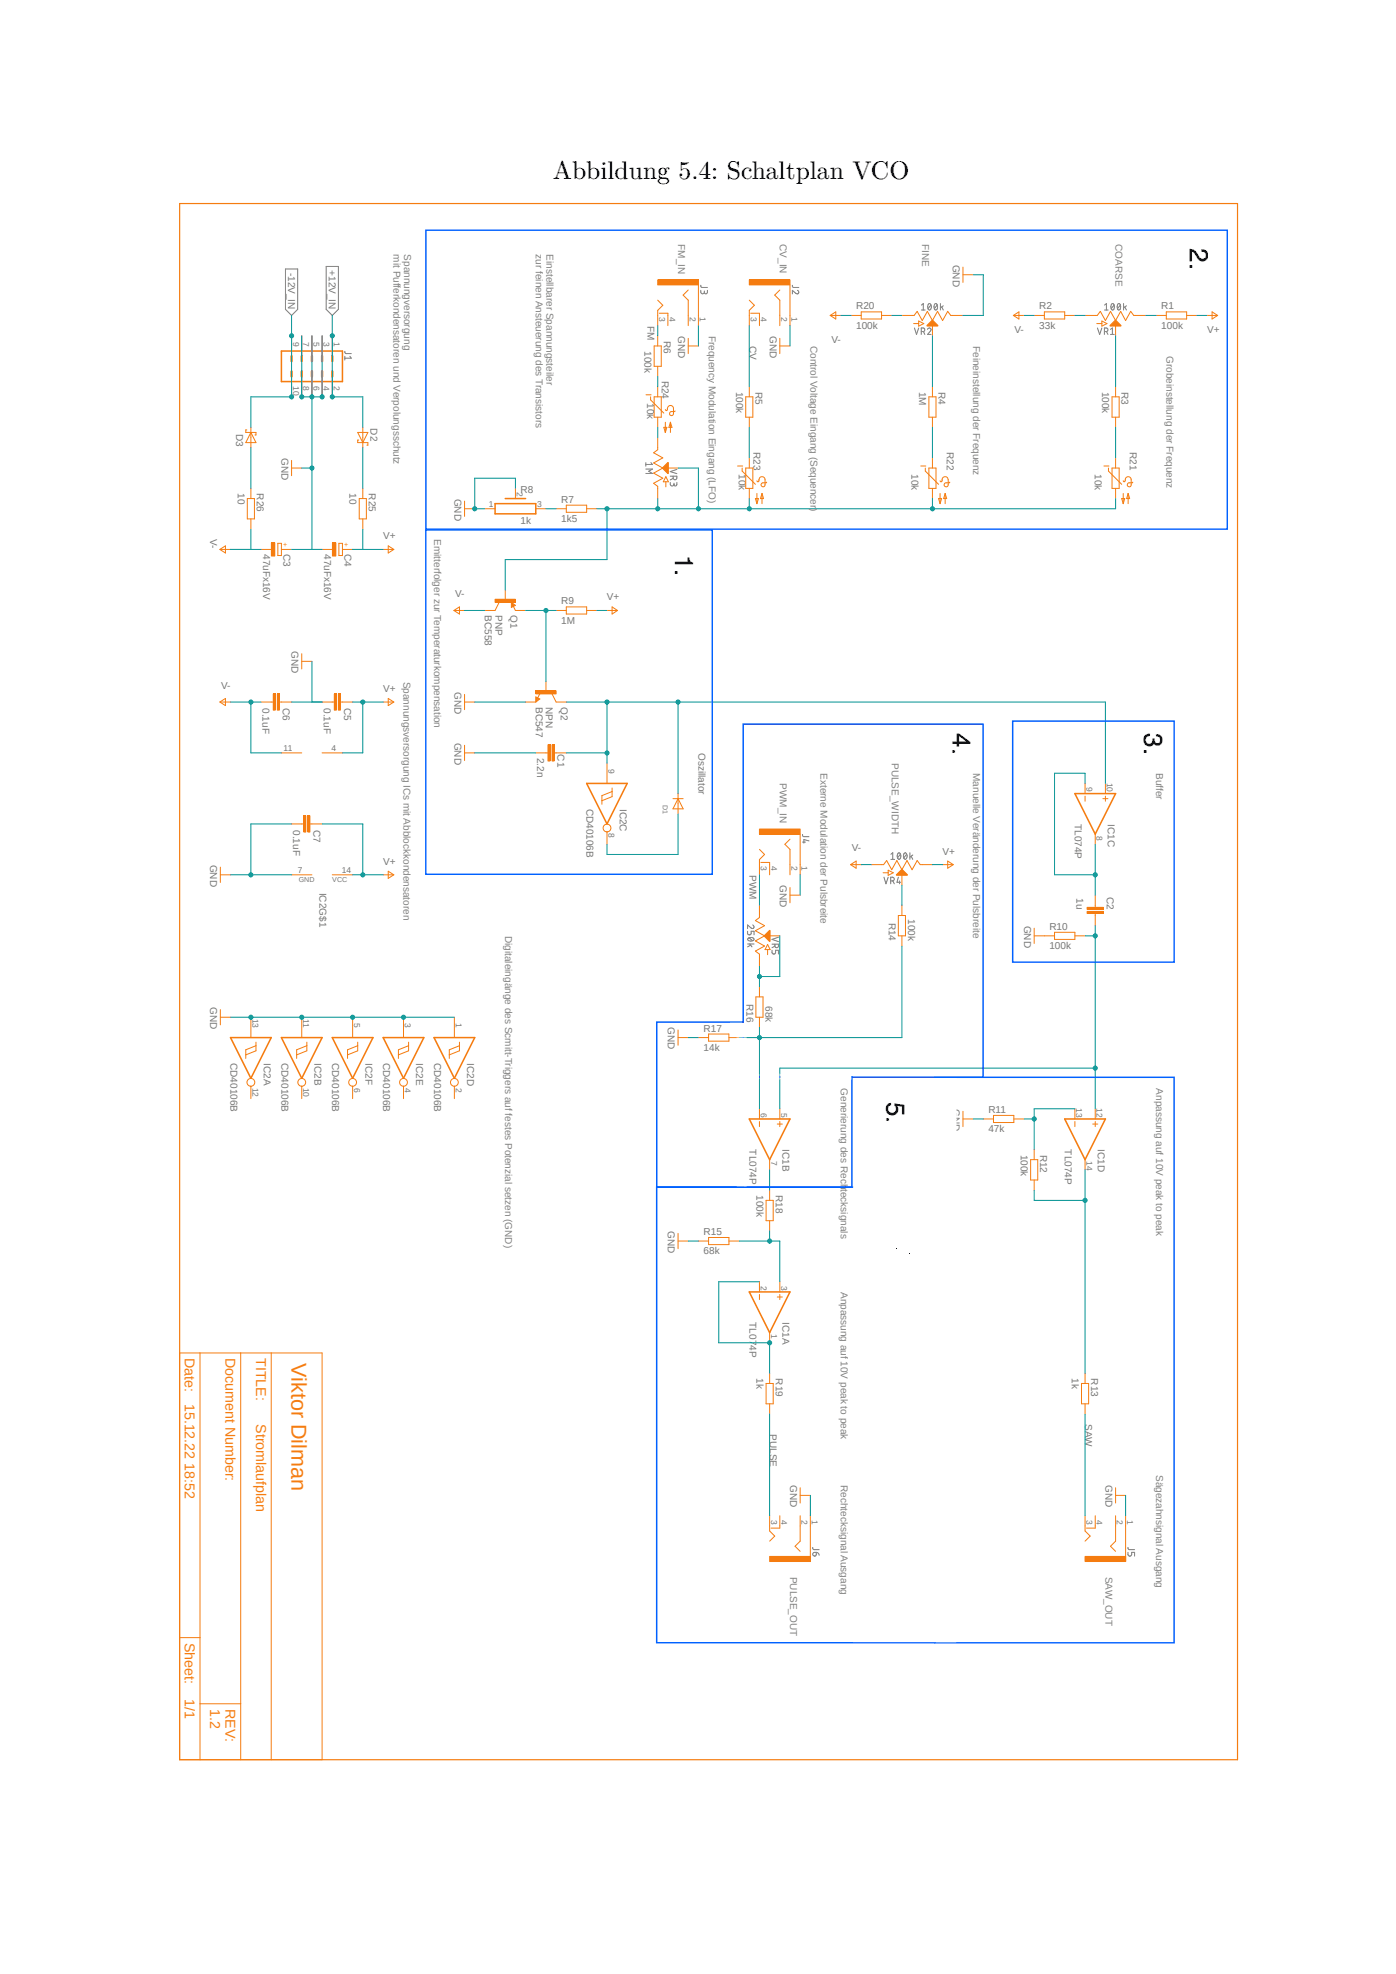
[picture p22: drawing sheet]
<svg xmlns="http://www.w3.org/2000/svg" width="210mm" height="297mm" viewBox="0 0 210 297" stroke-linecap="round" stroke-linejoin="round" font-family="sans-serif">
<defs><g id="words">
<g font-size="3.9">
<text x="179" y="37.4" transform="rotate(90 179 37.4)">2.</text>
<text x="101.6" y="83.5" transform="rotate(90 101.6 83.5)">1.</text>
<text x="143.3" y="110.3" transform="rotate(90 143.3 110.3)">4.</text>
<text x="172.1" y="110.3" transform="rotate(90 172.1 110.3)">3.</text>
<text x="133.4" y="165.8" transform="rotate(90 133.4 165.8)">5.</text>
</g>
<text font-size="3.8" x="83.2" y="26.9">Abbildung 5.4: Schaltplan VCO</text>
<text font-size="3.2" fill="#f57c10" x="43.9" y="205.1" transform="rotate(90 43.9 205.1)">Viktor Dilman</text>
<g font-size="2.1" fill="#f57c10">
<text x="27.8" y="204.3" transform="rotate(90 27.8 204.3)">Date:</text>
<text x="33.9" y="204.3" transform="rotate(90 33.9 204.3)">Document Number:</text>
<text x="38.5" y="204.3" transform="rotate(90 38.5 204.3)">TITLE:</text>
<text x="27.8" y="211.2" transform="rotate(90 27.8 211.2)">15.12.22 18:52</text>
<text x="38.5" y="214.3" transform="rotate(90 38.5 214.3)">Stromlaufplan</text>
<text x="27.8" y="247.2" transform="rotate(90 27.8 247.2)">Sheet:</text>
<text x="27.8" y="255.6" transform="rotate(90 27.8 255.6)">1/1</text>
<text x="31.6" y="257.1" transform="rotate(90 31.6 257.1)">1.2</text>
<text x="33.9" y="257.1" transform="rotate(90 33.9 257.1)">REV:</text>
</g>
<g font-size="1.5" fill="#757575">
<text x="43.3" y="41" transform="rotate(90 43.3 41)">-12V_IN</text>
<text x="49.5" y="40.6" transform="rotate(90 49.5 40.6)">+12V_IN</text>
<text x="143.3" y="39.8" transform="rotate(90 143.3 39.8)">GND</text>
<text x="128.8" y="46.6">R20</text>
<text x="156.3" y="46.6">R2</text>
<text x="174.7" y="46.6">R1</text>
<text x="97" y="52.8" transform="rotate(90 97 52.8)">100k</text>
<text x="97.4" y="49" transform="rotate(90 97.4 49)">FM</text>
<text x="99.9" y="51.3" transform="rotate(90 99.9 51.3)">R6</text>
<text x="102" y="50.5" transform="rotate(90 102 50.5)">GND</text>
<text x="112.7" y="52" transform="rotate(90 112.7 52)">CV</text>
<text x="115.8" y="50.5" transform="rotate(90 115.8 50.5)">GND</text>
<text x="125.1" y="51.6">V-</text>
<text x="128.8" y="49.4">100k</text>
<text x="152.6" y="50.1">V-</text>
<text x="156.3" y="49.4">33k</text>
<text x="174.7" y="49.4">100k</text>
<text x="181.6" y="50.1">V+</text>
<text x="99.6" y="57.3" transform="rotate(90 99.6 57.3)">R24</text>
<text x="110.7" y="58.9" transform="rotate(90 110.7 58.9)">100k</text>
<text x="113.6" y="58.9" transform="rotate(90 113.6 58.9)">R5</text>
<text x="138.3" y="58.9" transform="rotate(90 138.3 58.9)">1M</text>
<text x="141.2" y="58.9" transform="rotate(90 141.2 58.9)">R4</text>
<text x="165.8" y="58.9" transform="rotate(90 165.8 58.9)">100k</text>
<text x="168.7" y="58.9" transform="rotate(90 168.7 58.9)">R3</text>
<text x="35.5" y="65.3" transform="rotate(90 35.5 65.3)">D3</text>
<text x="55.7" y="64.4" transform="rotate(90 55.7 64.4)">D2</text>
<text x="97.3" y="60.6" transform="rotate(90 97.3 60.6)">10k</text>
<text x="42.3" y="68.9" transform="rotate(90 42.3 68.9)">GND</text>
<text x="111.1" y="71.4" transform="rotate(90 111.1 71.4)">10k</text>
<text x="113.4" y="68" transform="rotate(90 113.4 68)">R23</text>
<text x="137.1" y="71.4" transform="rotate(90 137.1 71.4)">10k</text>
<text x="142.4" y="68" transform="rotate(90 142.4 68)">R22</text>
<text x="164.7" y="71.4" transform="rotate(90 164.7 71.4)">10k</text>
<text x="170" y="68" transform="rotate(90 170 68)">R21</text>
<text x="35.8" y="74.2" transform="rotate(90 35.8 74.2)">10</text>
<text x="38.7" y="74.2" transform="rotate(90 38.7 74.2)">R26</text>
<text x="52.6" y="74.2" transform="rotate(90 52.6 74.2)">10</text>
<text x="55.5" y="74.2" transform="rotate(90 55.5 74.2)">R25</text>
<text x="68.4" y="75" transform="rotate(90 68.4 75)">GND</text>
<text x="78.3" y="74.2">R8</text>
<text x="84.4" y="75.6">R7</text>
<text x="31.6" y="81.1" transform="rotate(90 31.6 81.1)">V-</text>
<text x="39.6" y="83.3" transform="rotate(90 39.6 83.3)">47uFx16V</text>
<text x="42.6" y="83.3" transform="rotate(90 42.6 83.3)">C3</text>
<text x="48.8" y="83.3" transform="rotate(90 48.8 83.3)">47uFx16V</text>
<text x="51.8" y="83.3" transform="rotate(90 51.8 83.3)">C4</text>
<text x="57.6" y="81.1">V+</text>
<text x="78.3" y="78.8">1k</text>
<text x="84.4" y="78.5">1k5</text>
<text x="68.5" y="89.8">V-</text>
<text x="72.9" y="92.6" transform="rotate(90 72.9 92.6)">BC558</text>
<text x="74.6" y="92.6" transform="rotate(90 74.6 92.6)">PNP</text>
<text x="76.8" y="92.6" transform="rotate(90 76.8 92.6)">Q1</text>
<text x="84.4" y="93.8">1M</text>
<text x="84.4" y="90.9">R9</text>
<text x="91.3" y="90.3">V+</text>
<text x="43.9" y="98" transform="rotate(90 43.9 98)">GND</text>
<text x="33.3" y="103.6">V-</text>
<text x="39.5" y="106.5" transform="rotate(90 39.5 106.5)">0.1uF</text>
<text x="42.6" y="106.5" transform="rotate(90 42.6 106.5)">C6</text>
<text x="48.7" y="106.5" transform="rotate(90 48.7 106.5)">0.1uF</text>
<text x="51.8" y="106.5" transform="rotate(90 51.8 106.5)">C5</text>
<text x="57.6" y="104.1">V+</text>
<text x="68.4" y="104.1" transform="rotate(90 68.4 104.1)">GND</text>
<text x="80.6" y="106.4" transform="rotate(90 80.6 106.4)">BC547</text>
<text x="82.1" y="106.4" transform="rotate(90 82.1 106.4)">NPN</text>
<text x="84.4" y="106.4" transform="rotate(90 84.4 106.4)">Q2</text>
<text x="68.4" y="111.7" transform="rotate(90 68.4 111.7)">GND</text>
<text x="83.9" y="113.5" transform="rotate(90 83.9 113.5)">C1</text>
<text x="105.1" y="113.3" transform="rotate(90 105.1 113.3)">Oszillator</text>
<text x="80.8" y="114" transform="rotate(90 80.8 114)">2.2n</text>
<text x="44.1" y="124.9" transform="rotate(90 44.1 124.9)">0.1uF</text>
<text x="47.2" y="124.9" transform="rotate(90 47.2 124.9)">C7</text>
<text x="88.2" y="121.7" transform="rotate(90 88.2 121.7)">CD40106B</text>
<text x="93.2" y="121.7" transform="rotate(90 93.2 121.7)">IC2C</text>
<text x="161.7" y="124" transform="rotate(90 161.7 124)">TL074P</text>
<text x="166.7" y="124" transform="rotate(90 166.7 124)">IC1C</text>
<text x="31.6" y="130.1" transform="rotate(90 31.6 130.1)">GND</text>
<text x="57.6" y="130.1">V+</text>
<text x="112.7" y="131.6" transform="rotate(90 112.7 131.6)">PWM</text>
<text x="128.1" y="128.1">V-</text>
<text x="141.8" y="128.6">V+</text>
<text x="48.1" y="134.3" transform="rotate(90 48.1 134.3)">IC2G$1</text>
<text x="117.3" y="133.2" transform="rotate(90 117.3 133.2)">GND</text>
<text x="161.9" y="135.1" transform="rotate(90 161.9 135.1)">1u</text>
<text x="166.5" y="134.9" transform="rotate(90 166.5 134.9)">C2</text>
<text x="133.7" y="138.8" transform="rotate(90 133.7 138.8)">R14</text>
<text x="136.6" y="138.3" transform="rotate(90 136.6 138.3)">100k</text>
<text x="154" y="139.3" transform="rotate(90 154 139.3)">GND</text>
<text x="157.9" y="142.8">100k</text>
<text x="157.9" y="139.9">R10</text>
<text x="31.6" y="151.5" transform="rotate(90 31.6 151.5)">GND</text>
<text x="100.5" y="154.6" transform="rotate(90 100.5 154.6)">GND</text>
<text x="105.8" y="155.2">R17</text>
<text x="112.3" y="151.1" transform="rotate(90 112.3 151.1)">R16</text>
<text x="115.2" y="151.4" transform="rotate(90 115.2 151.4)">68k</text>
<text x="34.7" y="159.9" transform="rotate(90 34.7 159.9)">CD40106B</text>
<text x="39.7" y="159.9" transform="rotate(90 39.7 159.9)">IC2A</text>
<text x="42.3" y="159.9" transform="rotate(90 42.3 159.9)">CD40106B</text>
<text x="47.3" y="159.9" transform="rotate(90 47.3 159.9)">IC2B</text>
<text x="50" y="159.9" transform="rotate(90 50 159.9)">CD40106B</text>
<text x="55" y="159.9" transform="rotate(90 55 159.9)">IC2F</text>
<text x="57.6" y="159.9" transform="rotate(90 57.6 159.9)">CD40106B</text>
<text x="62.6" y="159.9" transform="rotate(90 62.6 159.9)">IC2E</text>
<text x="65.3" y="159.9" transform="rotate(90 65.3 159.9)">CD40106B</text>
<text x="70.3" y="159.9" transform="rotate(90 70.3 159.9)">IC2D</text>
<text x="105.8" y="158.1">14k</text>
<text x="143.3" y="166.8" transform="rotate(90 143.3 166.8)">GND</text>
<text x="148.7" y="167.4">R11</text>
<text x="112.7" y="172.9" transform="rotate(90 112.7 172.9)">TL074P</text>
<text x="117.7" y="172.9" transform="rotate(90 117.7 172.9)">IC1B</text>
<text x="148.7" y="170.3">47k</text>
<text x="153.6" y="173.7" transform="rotate(90 153.6 173.7)">100k</text>
<text x="156.5" y="173.7" transform="rotate(90 156.5 173.7)">R12</text>
<text x="160.2" y="172.9" transform="rotate(90 160.2 172.9)">TL074P</text>
<text x="165.1" y="172.9" transform="rotate(90 165.1 172.9)">IC1D</text>
<text x="113.8" y="179.8" transform="rotate(90 113.8 179.8)">100k</text>
<text x="116.7" y="179.8" transform="rotate(90 116.7 179.8)">R18</text>
<text x="100.5" y="185.2" transform="rotate(90 100.5 185.2)">GND</text>
<text x="105.8" y="185.8">R15</text>
<text x="105.8" y="188.7">68k</text>
<text x="112.7" y="199" transform="rotate(90 112.7 199)">TL074P</text>
<text x="117.7" y="199" transform="rotate(90 117.7 199)">IC1A</text>
<text x="113.8" y="207.4" transform="rotate(90 113.8 207.4)">1k</text>
<text x="116.7" y="207.4" transform="rotate(90 116.7 207.4)">R19</text>
<text x="161.2" y="207.4" transform="rotate(90 161.2 207.4)">1k</text>
<text x="164.1" y="207.4" transform="rotate(90 164.1 207.4)">R13</text>
<text x="115.8" y="215.8" transform="rotate(90 115.8 215.8)">PULSE</text>
<text x="163.2" y="214.3" transform="rotate(90 163.2 214.3)">SAW</text>
<text x="118.8" y="223.4" transform="rotate(90 118.8 223.4)">GND</text>
<text x="166.3" y="223.4" transform="rotate(90 166.3 223.4)">GND</text>
</g>
<g font-size="1.5" fill="#808080">
<text x="59.2" y="38.3" transform="rotate(90 59.2 38.3)">mit Pufferkondensatoren und Verpolungsschutz</text>
<text x="60.8" y="38.3" transform="rotate(90 60.8 38.3)">Spannungversorgung</text>
<text x="80.6" y="38.3" transform="rotate(90 80.6 38.3)">zur feinen Ansteuerung des Transistors</text>
<text x="82.2" y="38.3" transform="rotate(90 82.2 38.3)">Einstellbarer Spannungsteiler</text>
<text x="102" y="36.7" transform="rotate(90 102 36.7)">FM_IN</text>
<text x="117.3" y="36.7" transform="rotate(90 117.3 36.7)">CV_IN</text>
<text x="138.7" y="36.7" transform="rotate(90 138.7 36.7)">FINE</text>
<text x="167.8" y="36.7" transform="rotate(90 167.8 36.7)">COARSE</text>
<text x="106.6" y="50.5" transform="rotate(90 106.6 50.5)">Frequency Modulation Eingang (LFO)</text>
<text x="121.9" y="52" transform="rotate(90 121.9 52)">Control Voltage Eingang (Sequencer)</text>
<text x="146.4" y="52" transform="rotate(90 146.4 52)">Feineinstellung der Frequenz</text>
<text x="175.5" y="53.6" transform="rotate(90 175.5 53.6)">Grobeinstellung der Frequenz</text>
<text x="65.3" y="81.1" transform="rotate(90 65.3 81.1)">Emitterfolger zur Temperaturkompensation</text>
<text x="60.7" y="102.5" transform="rotate(90 60.7 102.5)">Spannungsversorgung ICs mit Abblockkondensatoren</text>
<text x="117.3" y="117.9" transform="rotate(90 117.3 117.9)">PWM_IN</text>
<text x="123.4" y="116.3" transform="rotate(90 123.4 116.3)">Externe Modulation der Pulsbreite</text>
<text x="134.1" y="114.8" transform="rotate(90 134.1 114.8)">PULSE_WIDTH</text>
<text x="146.4" y="116.3" transform="rotate(90 146.4 116.3)">Manuelle Veränderung der Pulsbreite</text>
<text x="173.9" y="116.3" transform="rotate(90 173.9 116.3)">Buffer</text>
<text x="76" y="140.8" transform="rotate(90 76 140.8)">Digitaleingänge des Scmitt-Triggers auf festes Potenzial setzen (GND)</text>
<text x="126.5" y="163.8" transform="rotate(90 126.5 163.8)">Generierung des Rechtecksignals</text>
<text x="173.9" y="163.8" transform="rotate(90 173.9 163.8)">Anpassung auf 10V peak to peak</text>
<text x="126.5" y="194.4" transform="rotate(90 126.5 194.4)">Anpassung auf 10V peak to peak</text>
<text x="173.9" y="221.9" transform="rotate(90 173.9 221.9)">Sägezahnsignal Ausgang</text>
<text x="126.5" y="223.4" transform="rotate(90 126.5 223.4)">Rechtecksignal Ausgang</text>
<text x="118.8" y="237.2" transform="rotate(90 118.8 237.2)">PULSE_OUT</text>
<text x="166.3" y="237.2" transform="rotate(90 166.3 237.2)">SAW_OUT</text>
</g>
<g font-size="1.3" fill="#757575">
<text x="99.2" y="47.7" transform="rotate(90 99.2 47.7)">3</text>
<text x="100.7" y="47.7" transform="rotate(90 100.7 47.7)">4</text>
<text x="103.8" y="47.7" transform="rotate(90 103.8 47.7)">2</text>
<text x="105.3" y="47.7" transform="rotate(90 105.3 47.7)">1</text>
<text x="112.9" y="47.7" transform="rotate(90 112.9 47.7)">3</text>
<text x="114.5" y="47.7" transform="rotate(90 114.5 47.7)">4</text>
<text x="117.5" y="47.7" transform="rotate(90 117.5 47.7)">2</text>
<text x="119.1" y="47.7" transform="rotate(90 119.1 47.7)">1</text>
<text x="44.1" y="51.5" transform="rotate(90 44.1 51.5)">9</text>
<text x="45.6" y="51.5" transform="rotate(90 45.6 51.5)">7</text>
<text x="47.1" y="51.5" transform="rotate(90 47.1 51.5)">5</text>
<text x="48.7" y="51.5" transform="rotate(90 48.7 51.5)">3</text>
<text x="50.2" y="51.5" transform="rotate(90 50.2 51.5)">1</text>
<text x="44.1" y="58" transform="rotate(90 44.1 58)">10</text>
<text x="45.6" y="58" transform="rotate(90 45.6 58)">8</text>
<text x="47.1" y="58" transform="rotate(90 47.1 58)">6</text>
<text x="48.7" y="58" transform="rotate(90 48.7 58)">4</text>
<text x="50.2" y="58" transform="rotate(90 50.2 58)">2</text>
<text x="73.5" y="76.3">1</text>
<text x="77.7" y="74.1" transform="rotate(90 77.7 74.1)">2</text>
<text x="80.8" y="76.3">3</text>
<text x="42.7" y="113">11</text>
<text x="49.9" y="113">4</text>
<text x="91.5" y="115.7" transform="rotate(90 91.5 115.7)">9</text>
<text x="163.4" y="118.5" transform="rotate(90 163.4 118.5)">9</text>
<text x="166.5" y="117.7" transform="rotate(90 166.5 117.7)">10</text>
<text x="91.5" y="125.4" transform="rotate(90 91.5 125.4)">8</text>
<text x="165" y="125.7" transform="rotate(90 165 125.7)">8</text>
<text x="44.8" y="131.4">7</text>
<text x="51.4" y="131.4">14</text>
<text x="114.5" y="130.3" transform="rotate(90 114.5 130.3)">3</text>
<text x="116" y="130.3" transform="rotate(90 116 130.3)">4</text>
<text x="119.1" y="130.3" transform="rotate(90 119.1 130.3)">2</text>
<text x="120.6" y="130.3" transform="rotate(90 120.6 130.3)">1</text>
<text x="38" y="153.3" transform="rotate(90 38 153.3)">13</text>
<text x="45.6" y="153.4" transform="rotate(90 45.6 153.4)">11</text>
<text x="53.3" y="154" transform="rotate(90 53.3 154)">5</text>
<text x="60.9" y="154" transform="rotate(90 60.9 154)">3</text>
<text x="68.6" y="154" transform="rotate(90 68.6 154)">1</text>
<text x="38" y="163.6" transform="rotate(90 38 163.6)">12</text>
<text x="45.6" y="163.6" transform="rotate(90 45.6 163.6)">10</text>
<text x="53.3" y="163.6" transform="rotate(90 53.3 163.6)">6</text>
<text x="60.9" y="163.6" transform="rotate(90 60.9 163.6)">4</text>
<text x="68.6" y="163.6" transform="rotate(90 68.6 163.6)">2</text>
<text x="114.5" y="167.4" transform="rotate(90 114.5 167.4)">6</text>
<text x="117.5" y="167.4" transform="rotate(90 117.5 167.4)">5</text>
<text x="161.9" y="166.7" transform="rotate(90 161.9 166.7)">13</text>
<text x="165" y="166.7" transform="rotate(90 165 166.7)">12</text>
<text x="116" y="174.7" transform="rotate(90 116 174.7)">7</text>
<text x="163.4" y="174.7" transform="rotate(90 163.4 174.7)">14</text>
<text x="114.5" y="193.4" transform="rotate(90 114.5 193.4)">2</text>
<text x="117.5" y="193.4" transform="rotate(90 117.5 193.4)">3</text>
<text x="116" y="200.7" transform="rotate(90 116 200.7)">1</text>
<text x="116" y="228.6" transform="rotate(90 116 228.6)">3</text>
<text x="117.5" y="228.6" transform="rotate(90 117.5 228.6)">4</text>
<text x="120.6" y="228.6" transform="rotate(90 120.6 228.6)">2</text>
<text x="122.1" y="228.6" transform="rotate(90 122.1 228.6)">1</text>
<text x="163.4" y="228.6" transform="rotate(90 163.4 228.6)">3</text>
<text x="165" y="228.6" transform="rotate(90 165 228.6)">4</text>
<text x="168" y="228.6" transform="rotate(90 168 228.6)">2</text>
<text x="169.6" y="228.6" transform="rotate(90 169.6 228.6)">1</text>
</g>
<g font-size="1.1" fill="#f57c10">
<text x="42.6" y="82.3">+</text>
<text x="51.8" y="82.3">+</text>
</g>
<g font-size="1.1" fill="#757575">
<text x="99.7" y="121.1" transform="rotate(90 99.7 121.1)">D1</text>
<text x="44.9" y="132.8">GND</text>
<text x="50" y="132.8">VCC</text>
</g>
</g></defs>
<g fill="none" stroke="#757575" stroke-width=".15">
<path d="M42.9 40.5h1.9v6l-.9 1-1-1zM49.1 40.1h1.8v6.4l-.9 1-.9-1zM51.9 52.9l.1 .3h.8M51.9 53.6v.6M52.6 53.6l.2 .3h-.9M105.4 42.9l.1 .3 .9 .1M105.4 43.7l.1 .5a.29 .29 0 0 0 .5-.3M106.4 43.7v.4l-.2 .1-.2-.1v-.3M119.2 42.9l.1 .3 .9 .1M120 43.7a.27 .27 0 0 1 .2 .4 .27 .27 0 0 1-.5 0l-.5-.4v.5M137.6 49.3l.3 1 .3-1M138.6 49.9h.4a.28 .28 0 0 0 .1-.3 .28 .28 0 0 0-.2-.3h-.3v1"/>
<path d="M138.6 46.6h.6M138.6 45.9l.3-.2v.9M138.9 49.9l.2 .4M139.5 49.6a.27 .27 0 0 1 .4-.2 .27 .27 0 0 1 .1 .4l-.5 .5h.6M139.7 45.7h.1a.56 .56 0 0 1 0 .9 .61 .61 0 0 1-.1-.9zM140 45.9l-.4 .5M140.6 45.7h.2a.59 .59 0 0 1 0 .9 .61 .61 0 0 1-.2-.9zM141 45.9l-.5 .5M141.5 45.7v.9M141.7 46.2l.2 .4M141.9 46l-.4 .3M165.1 49.3l.3 1 .4-1"/>
<path d="M166.1 49.9h.3a.27 .27 0 0 0 .3-.3 .27 .27 0 0 0-.3-.3h-.3v1M166.2 45.9l.2-.2v.9M166.2 46.6h.5M166.4 49.9l.3 .4M167.1 49.6l.2-.3v1M167.1 50.3h.5M167.3 45.7h.1a.59 .59 0 0 1 0 .9 .61 .61 0 0 1-.1-.9zM167.6 45.9l-.4 .5M168.2 45.7h.1a.56 .56 0 0 1 0 .9l-.2-.1-.1-.3zM168.5 45.9l-.4 .5M169 45.7v.9M169.2 46.2l.3 .4"/>
<path d="M169.5 46l-.5 .3M97.2 69.6v.5M97.2 70.6h.9l-.5 .3 .5 .3h-.9M97.9 69.6l.2 .3h-.9M100.8 71.6h1v.3a.28 .28 0 0 1-.3 .3 .28 .28 0 0 1-.2-.3v-.3M100.8 72.6v.3a.28 .28 0 0 0 .3 .2 .28 .28 0 0 0 .3-.2M101.3 72l-.5 .2M101.8 72.6v.3l-.2 .2-.2-.1v-.3M101.8 70.6l-1 .4 1 .3M113.2 139.2a.27 .27 0 0 1 .2 .4 .27 .27 0 0 1-.4 0l-.5-.4v.5M120.7 125.5l.1 .4h.9M120.7 126.7h.5"/>
<path d="M121.7 126.5l-.8-.2v.6M133 132l.3 1 .3-1M134 132.5h.3a.28 .28 0 0 0 .2-.2 .28 .28 0 0 0-.2-.3h-.3v1M134 128.5l.3-.2v1M134 129.3h.6M134.3 132.5l.2 .5M135.1 128.4l.1-.1a.58 .58 0 0 1 0 1l-.2-.3zM135.1 132l-.2 .7h.6M135.3 132.5v.5M135.4 128.5l-.4 .6M136.1 128.4l.1-.1a.58 .58 0 0 1 0 1l-.3-.3zM136.4 128.5l-.4 .6"/>
<path d="M136.9 128.3v1M137.1 128.8l.2 .5M137.3 128.6l-.4 .4M112.5 140.1v.4l.2 .2 .3-.2v-.4h.4v.6M112.5 142h.9M112.5 141.2l.3-.1h.3l.3 .2a.56 .56 0 0 1-.9 0zM112.7 141.1l.5 .4M112.8 142l.3 .5M112.9 142.2l-.4 .3M116.1 142.1h1v.2a.27 .27 0 0 1-.3 .3 .27 .27 0 0 1-.2-.3v-.2M116.1 143l.1 .4 .2 .1 .2-.1 .1-.4h.4v.5M116.6 142.4l-.5 .2"/>
<path d="M117.1 141l-1 .3 1 .4M122.3 232.8l.1 .3 .8 .1M122.3 233.7l.5-.1v.4l-.3 .1a.28 .28 0 0 1-.2-.4zM122.8 233.6a.44 .44 0 0 1 .4 .4M169.7 232.8l.1 .3 .9 .1M169.7 233.6v.4l.2 .1 .3-.1v-.4h.5v.5"/>
</g>
<path d="M155.6 47.5h1.5M157.1 46.9h3.1v1.1h-3.1zM160.2 47.5h1.5M163.2 47.5h1.9l.4-.7 .8 1.4 .8-1.4 .7 1.4 .8-1.4 .7 1.4 .8-1.4 .4 .7h1.9M165 48.7h.8M165.8 48.3l.7 .4-.7 .4zM167.8 49v1.5M173.9 47.5h1.5M175.4 46.9h3.1v1.1h-3.1zM178.5 47.5h1.5" fill="none" stroke="#f57c10" stroke-width=".15"/>
<path d="M167.8 48.1l.8 1h-1.6z" fill-rule="evenodd" fill="#f57c10"/>
<path d="M135.7 47.5h1.8l.5-.7 .7 1.4 .8-1.4 .8 1.4 .7-1.4 .8 1.4 .8-1.4 .4 .7h1.9M137.4 48.7h.8M138.2 48.3l.8 .4-.8 .4zM140.3 49v1.5M167.3 59.7h1.1v3.1h-1.1zM167.8 48.1l.8 1h-1.6zM167.8 58.2v1.5M167.8 62.8v1.5" fill="none" stroke="#f57c10" stroke-width=".15"/>
<path d="M140.3 48.1l.8 1h-1.6z" fill-rule="evenodd" fill="#f57c10"/>
<g fill="none" stroke="#f57c10" stroke-width=".15">
<path d="M98.4 52.1h1.1v3h-1.1zM98.9 50.5v1.6M98.9 55.1v1.5M112.2 59.7h1.1v3.1h-1.1zM112.7 58.2v1.5M139.7 59.7h1.1v3.1h-1.1zM140.3 48.1l.8 1h-1.6zM140.3 58.2v1.5M144.9 40.2v2.3M144.9 41.3h1.5M98.9 65.8v1.9l-.6 .4 1.4 .8-1.4 .8 1.4 .7-1.4 .8 1.4 .8-1.4 .7 .6 .5v1.8M100.2 71.7l.3 .8h-.7z"/>
<path d="M100.2 72.5v.8M100.5 70.4h1.5M112.7 62.8v1.5M140.3 62.8v1.5"/>
</g>
<path d="M100.5 69.6v1.7l-.9-.9z" fill-rule="evenodd" fill="#f57c10"/>
<g fill="none" stroke="#f57c10" stroke-width=".15">
<path d="M69.9 76.5h1.5M69.9 75.4v2.3M72.9 76.5h1.6M77.5 73.5v1.5M80.6 76.5h1.5M83.7 76.5h1.5M85.2 76h3.1v1.1h-3.1zM88.3 76.5h1.5M100.5 69.6v1.7l-.9-.9zM75.1 90.6l-.6 1.2M76.9 90.6l.6 1.2M76.9 90.6l.6 .5-.6 .3z"/>
<path d="M77.1 90.8l-.1 .1M77.1 90.9h-.1M77.2 90.9l-.2 .2M77.3 91l-.3 .2M77.4 91.1l-.4 .2"/>
</g>
<path d="M74.5 75.8h6.1v1.5h-6.1zM76 75h3.1" fill="none" stroke="#f57c10" stroke-width=".23"/>
<path d="M74.5 90.2h3v.4h-3z" fill="#f57c10"/>
<path d="M72.9 91.8h1.6M74.5 90.2h3v.4h-3zM76 88.8v1.5M77.5 91.8h1.6M80.6 104.9l.6 .3-.6 .4zM80.7 105v.5l.4-.3-.3-.2v.2h.1M81.3 104.3l-.4 .7M83 104.4l.7 1.2" fill="none" stroke="#f57c10" stroke-width=".15"/>
<path d="M80.6 103.9h3.1v.5h-3.1z" fill="#f57c10"/>
<g fill="none" stroke="#f57c10" stroke-width=".15">
<path d="M124.9 47.5l.8-.6v1.1zM125 47.5h1.5M152.4 47.5l.9-.6v1.1zM152.5 47.5h1.5M181.6 47.5h1.5M182.3 46.9l.9 .6-.9 .5zM68.3 91.8l.8-.5v1.1zM68.4 91.8h1.5M83.7 91.8h1.5M85.2 91.3h3.1v1.1h-3.1zM88.3 91.8h1.5M91.3 91.8h1.5"/>
<path d="M92.1 91.3l.8 .5-.8 .6zM69.9 105.6h1.5M69.9 104.5v2.3M69.9 112.1v2.3M69.9 113.3h1.5M79.1 105.6h1.5M80.6 103.9h3.1v.5h-3.1zM80.6 113.3h1.8M82.1 102.6v1.5M82.4 112.1h.3v2.4h-.3zM83 112.1h.4v2.4h-.4zM83.4 113.3h1.8"/>
<path d="M83.7 105.6h1.5M91.3 114.8v3.1M92.1 118.6v1.3l-1.6 .6M92.1 119.1l-1.6 .6v1.3M102 119.4v3.1M163.2 117.9v1.5M163.2 119.8v.7M166.3 117.9v1.5M166.3 119.8v.7M91.3 125.2v1.8M101.2 120.2h1.6M102 120.2l.8 1.5h-1.6z"/>
<path d="M131.1 130.1h1.8l.5-.6 .7 1.4 .8-1.4 .8 1.4 .7-1.4 .8 1.4 .8-1.4 .4 .6h1.9M132.8 131.3h.8M133.6 130.9l.8 .4-.8 .4zM135.7 131.6v1.6M163.5 137.1h2.5v.3h-2.5zM163.5 136.5h2.5v.3h-2.5zM164.8 125.5v1.5M164.8 134.7v1.8M164.8 137.4v1.9M165.9 120.2h.8M157.1 140.8h1.5M158.6 140.3h3.1v1h-3.1z"/>
<path d="M161.7 140.8h1.5M114.2 166.8v1.6M114.2 168.7v.8M115.8 174.5v1.5M116.9 169.1h.8M117.3 166.8v1.6M117.3 168.7v.8M144.9 168.4h1.5M144.9 167.2v2.3M147.9 168.4h1.6M149.5 167.8h3v1.1h-3zM152.5 168.4h1.5"/>
<path d="M155 174.5h1.1v3h-1.1zM155.6 172.9v1.6M155.6 177.5v1.6M161.7 166.8v1.6M161.7 168.7v.8M163.2 174.5v1.5M164.4 169.1h.7M164.8 166.8v1.6M164.8 168.7v.8M162.7 208.2h1.1v3h-1.1zM163.2 206.6v1.6M163.2 211.2v1.5"/>
<circle cx="91.3" cy="124.6" r=".59"/>
</g>
<path d="M88.3 117.9h6l-3 6.1zM161.7 119.4h6.1l-3 6.1zM112.7 168.4h6.1l-3 6.1zM160.2 168.4h6.1l-3.1 6.1z" fill="none" stroke="#f57c10" stroke-width=".23"/>
<path d="M82.6 112v2.5M83.2 112v2.5M163.5 137.3h2.5M163.5 136.7h2.5" fill="none" stroke="#f57c10" stroke-width=".31"/>
<path d="M135.7 130.8l.8 .9h-1.6z" fill-rule="evenodd" fill="#f57c10"/>
<path d="M114.2 136.2v1.8l-.6 .5 1.4 .8-1.4 .7 1.4 .8-1.4 .8 1.4 .7-1.4 .8 .6 .5v1.8M127.9 130.1l.9-.5v1zM128 130.1h1.6M135.7 130.8l.8 .9h-1.6zM141.8 130.1h1.5M142.6 129.6l.8 .5-.8 .5zM115.5 142.1l.4 .8h-.8zM115.5 142.9v.7M115.8 140.8h1.5" fill="none" stroke="#f57c10" stroke-width=".15"/>
<path d="M115.8 140v1.6l-.9-.8z" fill-rule="evenodd" fill="#f57c10"/>
<g fill="none" stroke="#f57c10" stroke-width=".15">
<path d="M43.9 50.5v3.1M43.9 56.6v3.1M45.4 50.5v3.1M45.4 56.6v3.1M46.9 50.5v3.1M46.9 56.6v3.1M48.5 50.5v3.1M48.5 56.6v3.1M50 50.5v3.1M50 56.6v3.1M112.7 45.2l.8 .7-.8 .8v.8M117.3 43.6l-.8 .8 .8 .8v2.3"/>
<path d="M118.8 42.9v4.6M128 47.5h1.6M129.6 46.9h3v1.1h-3zM132.6 47.5h1.5M43.9 69.3v2.3M43.9 70.4h1.5M33.1 82.7l.8-.6v1.1zM33.1 82.7h1.6M57.6 82.7h1.6M58.4 82.1l.8 .6-.8 .5zM33.1 105.6l.8-.5v1.1zM33.1 105.6h1.6"/>
<path d="M42.3 113.3h3.1M48.5 113.3h3M57.6 105.6h1.6M58.4 105.1l.8 .5-.8 .6zM33.1 131.6h1.6M33.1 130.5v2.3M43.9 131.6h3M50 131.6h3M57.6 131.6h1.6M58.4 131.1l.8 .5-.8 .6zM115.8 140v1.7l-.9-.9zM135.1 137.7h1.1v3.1h-1.1z"/>
<path d="M135.7 136.2v1.5M155.6 139.7v2.3M102 156.1h1.5M102 155v2.3M105.1 156.1h1.5M106.6 155.6h3.1v1h-3.1zM109.7 156.1h1.5M113.7 150h1.1v3h-1.1zM114.2 148.5v1.5M114.2 153v1.6M135.7 140.8v1.5M155.6 140.8h1.5"/>
<path d="M115.8 179.1v1.5M102 185.6v2.3M102 186.7h1.5M105.1 186.7h1.5M106.6 186.2h3.1v1.1h-3.1zM109.7 186.7h1.5M114.2 192.8v1.6M114.2 194.8v.7M115.2 180.6h1.1v3.1h-1.1zM115.8 183.7v1.5M116.9 195.1h.8M117.3 192.8v1.6"/>
<path d="M117.3 194.8v.7M115.2 208.2h1.1v3h-1.1zM115.8 200.5v1.5M115.8 206.6v1.6M115.8 211.2v1.5"/>
</g>
<path d="M42.3 52.8h9.2v4.6h-9.2zM112.7 194.4h6.1l-3 6.1z" fill="none" stroke="#f57c10" stroke-width=".23"/>
<path d="M43.9 53.6v.7M43.9 55.9v.7M45.4 53.6v.7M45.4 55.9v.7M46.9 53.6v.7M46.9 55.9v.7M48.5 53.6v.7M48.5 55.9v.7M50 53.6v.7M50 55.9v.7" fill="none" stroke="#f57c10" stroke-width=".36"/>
<path d="M112.7 42.1h6.1v.8h-6.1z" fill="#f57c10"/>
<path d="M98.9 45.2l.8 .7-.8 .8v.8M103.5 43.6l-.7 .8 .7 .8v2.3M105.1 42.9v4.6M112.7 42.1h6.1v.8h-6.1zM112.7 47.5v1.5M112.9 47.1h1.3v1.9M117.3 47.5v1.5M118.8 47.5v1.5" fill="none" stroke="#f57c10" stroke-width=".15"/>
<path d="M98.9 42.1h6.2v.8h-6.2z" fill="#f57c10"/>
<path d="M98.9 42.1h6.2v.8h-6.2zM98.9 47.5v1.5M99.2 47.1h1.3v1.9M103.5 47.5v1.5M105.1 47.5v1.5M114.2 127.8l.8 .8-.8 .7v.8M118.8 126.3l-.7 .7 .7 .8v2.3M120.4 125.5v4.6" fill="none" stroke="#f57c10" stroke-width=".15"/>
<path d="M114.3 124.7h6.1v.8h-6.1z" fill="#f57c10"/>
<path d="M114.2 124.7h6.2v.8h-6.2zM114.2 130.1v1.5M114.4 129.8h1.4v1.8M118.8 130.1v1.5M120.4 130.1v1.5M163.2 229.6v.7l.8 .8-.8 .8M167.8 229.6v2.3l-.7 .7 .7 .8M169.3 229.6v4.6" fill="none" stroke="#f57c10" stroke-width=".15"/>
<path d="M163.2 234.2h6.2v.7h-6.2z" fill="#f57c10"/>
<path d="M115.8 229.6v.7l.7 .8-.7 .8M120.4 229.6v2.3l-.8 .7 .8 .8M121.9 229.6v4.6M163.2 234.2h6.1v.7h-6.1zM163.2 228.1v1.5M164.8 228.1v1.8h-1.4M167.8 228.1v1.5M169.3 228.1v1.5" fill="none" stroke="#f57c10" stroke-width=".15"/>
<path d="M115.8 234.2h6.1v.7h-6.1z" fill="#f57c10"/>
<g fill="none" stroke="#f57c10" stroke-width=".15">
<path d="M97.2 59.4h.7M97.9 59.7v.5l2 2M98.4 59.7h1.1v3.1h-1.1zM98.9 58.2v1.5M103.5 52.1h1.6M103.5 50.9v2.3M117.3 50.9v2.3M117.3 52.1h1.5M98.9 62.8v1.5M99.9 64.3h.4l-.2 .8zM100.1 61.6l.1 .2 .2-.1a.5 .5 0 0 1 .3-.7 .5 .5 0 0 1 .6 .5v.7a.31 .31 0 0 1-.3 .3 .31 .31 0 0 1-.3-.3 .31 .31 0 0 1 .3-.3h.5v-.1M100.1 63.5v1.6"/>
<path d="M100.9 63.5v1.6M100.9 63.5l.2 .8h-.5zM111 70.1h.7M111.6 70.4v.5l2 2M112.2 70.4h1.1v3.1h-1.1zM112.7 68.9v1.5M112.7 73.5v1.5M113.6 75h.5l-.2 .8zM113.9 72.3l.1 .2 .1-.1a.49 .49 0 0 1 .4-.7 .49 .49 0 0 1 .6 .5v.7a.3 .3 0 0 1-.3 .3 .3 .3 0 0 1-.3-.3 .3 .3 0 0 1 .3-.3h.4l.1-.1M113.9 74.2v1.6M114.6 74.2l.3 .8h-.5zM114.6 74.2v1.6"/>
<path d="M138.5 70.1h.8M139.2 70.4v.5l2 2M139.7 70.4h1.1v3.1h-1.1zM140.3 68.9v1.5M140.3 73.5v1.5M141.2 75h.4l-.2 .8zM141.4 72.3l.1 .2 .2-.1a.49 .49 0 0 1 .3-.7 .49 .49 0 0 1 .6 .5v.7a.31 .31 0 0 1-.3 .4 .31 .31 0 0 1-.3-.4 .31 .31 0 0 1 .3-.3h.5l.1-.1M141.4 74.2v1.6M142.2 74.2l.2 .8h-.4zM142.2 74.2v1.6M166.1 70.1h.7M166.7 70.4v.5l2 2"/>
<path d="M167.3 70.4h1.1v3.1h-1.1zM167.8 68.9v1.5M167.8 73.5v1.5M168.7 75h.5l-.2 .8zM169 72.3l.1 .2 .1-.1a.51 .51 0 0 1 .3-.6 .51 .51 0 0 1 .6 .2l.1 .9a.3 .3 0 0 1-.3 .3 .3 .3 0 0 1-.3-.3 .3 .3 0 0 1 .3-.3h.4l.1-.1M169 74.2v1.6M169.7 74.2v1.6M169.7 74.2l.2 .8h-.4zM41.8 81.7h.5v1.9h-.5zM118.8 133.5v2.3M118.8 134.7h1.6M33.1 151.9v2.3"/>
<path d="M33.1 153h1.6M37.7 153v3.1M38.5 156.8v1.3l-1.5 .6M38.5 157.3l-1.5 .6v1.3M45.4 153v3.1M46.2 156.8v1.3l-1.6 .6M46.2 157.3l-1.6 .6v1.3M53 153v3.1M53.8 156.8v1.3l-1.5 .6M53.8 157.3l-1.5 .6v1.3M60.7 153v3.1M61.5 156.8v1.3l-1.6 .6"/>
<path d="M61.5 157.3l-1.6 .6v1.3M68.4 153v3.1M69.1 156.8v1.3l-1.5 .6M69.1 157.3l-1.5 .6v1.3M37.7 163.4v1.9M45.4 163.4v1.9M53 163.4v1.9M60.7 163.4v1.9M68.4 163.4v1.9M115.8 234.2h6.1v.7h-6.1zM115.8 228.1v1.5M117.3 228.1v1.8h-1.3"/>
<path d="M120.4 223.8v2.3M120.4 228.1v1.5M120.4 225h1.5M121.9 228.1v1.5M167.8 225h1.5M167.8 223.8v2.3"/>
<circle cx="37.7" cy="162.8" r=".59"/>
<circle cx="45.4" cy="162.8" r=".59"/>
<circle cx="53" cy="162.8" r=".59"/>
<circle cx="60.7" cy="162.8" r=".59"/>
<circle cx="68.4" cy="162.8" r=".59"/>
</g>
<path d="M34.7 156.1h6.1l-3.1 6.1zM42.3 156.1h6.2l-3.1 6.1zM50 156.1h6.1l-3.1 6.1zM57.6 156.1h6.2l-3.1 6.1zM65.3 156.1h6.1l-3 6.1z" fill="none" stroke="#f57c10" stroke-width=".23"/>
<path d="M40.8 81.7h.5v2h-.5z" fill="#f57c10"/>
<path d="M39.3 82.7h1.5M40.8 81.7h.5v2h-.5zM42.3 82.7h1.6M51 81.7h.5v1.9h-.5z" fill="none" stroke="#f57c10" stroke-width=".15"/>
<path d="M50 81.7h.5v2h-.5z" fill="#f57c10"/>
<g fill="none" stroke="#f57c10" stroke-width=".15">
<path d="M37.1 64.7h-.1v.4h1.5v.3h-.1M37.2 75h1.1v3.1h-1.1zM37.7 65.1l.8 1.5h-1.5zM37.7 64.3v3.1M37.7 73.5v1.5M37.7 78.1v1.5M53.8 65.1h1.5l-.7 1.5zM54 66.2h-.2v.4h1.5v.4h-.1M54 75h1.1v3.1h-1.1zM54.6 64.3v3.1M54.6 73.5v1.5M54.6 78.1v1.5"/>
<path d="M45.4 98.4v2.3M45.4 99.5h1.5M48.5 82.7h1.5M50 81.7h.5v2h-.5zM51.5 82.7h1.5M39.3 105.6h1.8M41.1 104.4h.3v2.4h-.3zM41.7 104.4h.3v2.4h-.3zM42 105.6h1.9M48.5 105.6h1.8M50.3 104.4h.3v2.4h-.3zM50.9 104.4h.3v2.4h-.3z"/>
<path d="M51.2 105.6h1.8M43.9 124h1.8M45.7 122.7h.3v2.5h-.3zM46.3 122.7h.3v2.5h-.3zM46.6 124h1.9M27 203.6h21.5v61.2h-21.5zM30.1 203.6v61.2M36.2 203.6v61.2M40.8 203.6v61.2M27 246.4h3.1M30.1 256.3h6.1"/>
</g>
<path d="M41.3 104.4v2.4M41.9 104.4v2.4M50.4 104.4v2.4M51.1 104.4v2.4M45.9 122.7v2.5M46.5 122.7v2.5" fill="none" stroke="#f57c10" stroke-width=".31"/>
<path d="M27 30.6h159.2v234.2h-159.2z" fill="none" stroke="#f57c10" stroke-width=".18"/>
<path d="M167.8 50.5v7.7M79.1 91.8h4.6M82.1 91.8v10.8" fill="none" stroke="#009292" stroke-width=".15"/>
<circle cx="82.1" cy="91.8" r=".31" fill="#009292"/>
<g fill="none" stroke="#009292" stroke-width=".15">
<path d="M146.4 41.3h1.5v6.2h-3M77.5 73.5v-1.5h-6.1v4.5h1.5"/>
<circle cx="82.1" cy="91.8" r=".31"/>
</g>
<circle cx="71.4" cy="76.5" r=".31" fill="#009292"/>
<g fill="none" stroke="#009292" stroke-width=".15">
<path d="M71.4 105.6h7.7M71.4 113.3h9.2M34.7 131.6h9.2M43.9 124h-6.2v7.6M103.5 156.1h1.6M146.4 168.4h1.5M103.5 186.7h1.6"/>
<circle cx="71.4" cy="76.5" r=".31"/>
</g>
<circle cx="37.7" cy="131.6" r=".31" fill="#009292"/>
<g fill="none" stroke="#009292" stroke-width=".15">
<path d="M45.4 50.5v9.2h3.1v-9.2M46.9 50.5v32.2M45.4 70.4h1.5M43.9 82.7h4.6"/>
<circle cx="37.7" cy="131.6" r=".31"/>
</g>
<circle cx="48.5" cy="59.7" r=".31" fill="#009292"/>
<circle cx="48.5" cy="59.7" r=".31" fill="none" stroke="#009292" stroke-width=".15"/>
<circle cx="46.9" cy="59.7" r=".31" fill="#009292"/>
<circle cx="46.9" cy="59.7" r=".31" fill="none" stroke="#009292" stroke-width=".15"/>
<circle cx="45.4" cy="59.7" r=".31" fill="#009292"/>
<circle cx="45.4" cy="59.7" r=".31" fill="none" stroke="#009292" stroke-width=".15"/>
<circle cx="46.9" cy="70.4" r=".31" fill="#009292"/>
<g fill="none" stroke="#009292" stroke-width=".15">
<path d="M105.1 49v3.1M118.8 49v3.1M120.4 131.6v3.1M34.7 153h33.7M121.9 225v3.1M169.3 225v3.1"/>
<circle cx="46.9" cy="70.4" r=".31"/>
</g>
<circle cx="37.7" cy="153" r=".31" fill="#009292"/>
<circle cx="37.7" cy="153" r=".31" fill="none" stroke="#009292" stroke-width=".15"/>
<circle cx="45.4" cy="153" r=".31" fill="#009292"/>
<circle cx="45.4" cy="153" r=".31" fill="none" stroke="#009292" stroke-width=".15"/>
<circle cx="60.7" cy="153" r=".31" fill="#009292"/>
<circle cx="60.7" cy="153" r=".31" fill="none" stroke="#009292" stroke-width=".15"/>
<circle cx="53.1" cy="153" r=".31" fill="#009292"/>
<g fill="none" stroke="#009292" stroke-width=".15">
<path d="M98.9 49v1.5M112.7 49v9.2M140.3 50.5v7.7M91.3 76.5v7.7h-15.3v4.6M98.9 75v1.5M102 70.4h3.1v6.1M112.7 75v1.5M140.3 75v1.5M167.8 75v1.5h-78M46.9 99.5v6.1M43.9 105.6h4.6"/>
<circle cx="53" cy="153" r=".31"/>
</g>
<circle cx="91.3" cy="76.5" r=".31" fill="#009292"/>
<circle cx="91.3" cy="76.5" r=".31" fill="none" stroke="#009292" stroke-width=".15"/>
<circle cx="140.3" cy="76.5" r=".31" fill="#009292"/>
<circle cx="140.3" cy="76.5" r=".31" fill="none" stroke="#009292" stroke-width=".15"/>
<circle cx="112.7" cy="76.5" r=".31" fill="#009292"/>
<circle cx="112.7" cy="76.5" r=".31" fill="none" stroke="#009292" stroke-width=".15"/>
<circle cx="105.1" cy="76.5" r=".31" fill="#009292"/>
<circle cx="105.1" cy="76.5" r=".31" fill="none" stroke="#009292" stroke-width=".15"/>
<circle cx="98.9" cy="76.5" r=".31" fill="#009292"/>
<g fill="none" stroke="#009292" stroke-width=".15">
<path d="M180 47.5h1.6M89.8 91.8h1.5M53 131.6h4.6M140.3 130.1h1.5"/>
<circle cx="98.9" cy="76.5" r=".31"/>
</g>
<circle cx="54.6" cy="131.6" r=".31" fill="#009292"/>
<g fill="none" stroke="#009292" stroke-width=".15">
<path d="M53 105.6h4.6M54.6 105.6v7.7h-3.1M48.5 124h6.1v7.6"/>
<circle cx="54.6" cy="131.6" r=".31"/>
</g>
<circle cx="54.6" cy="105.6" r=".31" fill="#009292"/>
<g fill="none" stroke="#009292" stroke-width=".15">
<path d="M126.5 47.5h1.5M154 47.5h1.6M37.7 79.6v3.1M54.6 79.6v3.1M34.7 82.7h4.6M53 82.7h4.6M69.9 91.8h3M34.7 105.6h4.6M37.7 105.6v7.7h4.6M129.6 130.1h1.5"/>
<circle cx="54.6" cy="105.6" r=".31"/>
</g>
<circle cx="37.7" cy="105.6" r=".31" fill="#009292"/>
<g fill="none" stroke="#009292" stroke-width=".15">
<path d="M85.2 105.6h81.1v12.3M85.2 113.3h6.1M91.3 105.6v9.2M102 105.6v13.8M102 122.5v6.1h-10.7v-1.6"/>
<circle cx="37.7" cy="105.6" r=".31"/>
</g>
<circle cx="102" cy="105.6" r=".31" fill="#009292"/>
<circle cx="102" cy="105.6" r=".31" fill="none" stroke="#009292" stroke-width=".15"/>
<circle cx="91.3" cy="105.6" r=".31" fill="#009292"/>
<circle cx="91.3" cy="105.6" r=".31" fill="none" stroke="#009292" stroke-width=".15"/>
<circle cx="91.3" cy="113.3" r=".31" fill="#009292"/>
<g fill="none" stroke="#009292" stroke-width=".15">
<path d="M154 168.4h1.6M161.7 166.8h-6.1v6.1"/>
<circle cx="91.3" cy="113.3" r=".31"/>
</g>
<circle cx="155.6" cy="168.3" r=".31" fill="#009292"/>
<g fill="none" stroke="#009292" stroke-width=".15">
<path d="M155.6 179.1v1.5h7.6M163.2 176v30.6"/>
<circle cx="155.6" cy="168.4" r=".31"/>
</g>
<circle cx="163.2" cy="180.6" r=".31" fill="#009292"/>
<g fill="none" stroke="#009292" stroke-width=".15">
<path d="M164.8 139.3v27.5M163.2 140.8h1.6M164.8 160.7h-47.5v6.1"/>
<circle cx="163.2" cy="180.6" r=".31"/>
</g>
<circle cx="164.8" cy="140.8" r=".31" fill="#009292"/>
<circle cx="164.8" cy="140.8" r=".31" fill="none" stroke="#009292" stroke-width=".15"/>
<circle cx="164.8" cy="160.7" r=".31" fill="#009292"/>
<g fill="none" stroke="#009292" stroke-width=".15">
<path d="M163.2 117.9v-1.6h-4.6v15.3h6.2M164.8 127v7.7"/>
<circle cx="164.8" cy="160.7" r=".31"/>
</g>
<circle cx="164.8" cy="131.6" r=".31" fill="#009292"/>
<g fill="none" stroke="#009292" stroke-width=".15">
<path d="M114.2 145.4v3.1M117.3 140.8v6.1h-3.1M163.2 212.7v15.4"/>
<circle cx="164.8" cy="131.6" r=".31"/>
</g>
<circle cx="114.3" cy="146.9" r=".31" fill="#009292"/>
<g fill="none" stroke="#009292" stroke-width=".15">
<path d="M114.2 154.6v12.2M135.7 142.3v13.8h-24.5"/>
<circle cx="114.2" cy="146.9" r=".31"/>
</g>
<circle cx="114.3" cy="156.1" r=".31" fill="#009292"/>
<g fill="none" stroke="#009292" stroke-width=".15">
<path d="M135.7 133.2v3M115.8 176v3.1M111.2 186.7h6.1v6.1M115.8 185.2v1.5"/>
<circle cx="114.2" cy="156.1" r=".31"/>
</g>
<circle cx="115.8" cy="186.7" r=".31" fill="#009292"/>
<g fill="none" stroke="#009292" stroke-width=".15">
<path d="M114.2 192.8h-6.1v9.2h7.7v4.6"/>
<circle cx="115.8" cy="186.7" r=".31"/>
</g>
<circle cx="115.8" cy="202" r=".31" fill="#009292"/>
<g fill="none" stroke="#009292" stroke-width=".15">
<path d="M50 47.5v12.2h4.6v4.6M98.9 56.6v1.6M134.1 47.5h1.6M161.7 47.5h1.5M172.4 47.5h1.5M82.1 76.5h1.6M98.9 64.3v1.5M112.7 64.3v4.6M140.3 64.3v4.6M167.8 64.3v4.6M114.2 131.6v4.6M115.8 212.7v15.4"/>
<circle cx="115.8" cy="202" r=".31"/>
</g>
<circle cx="50" cy="59.7" r=".31" fill="#009292"/>
<circle cx="50" cy="59.7" r=".31" fill="none" stroke="#009292" stroke-width=".15"/>
<circle cx="50" cy="50.5" r=".31" fill="#009292"/>
<g fill="none" stroke="#009292" stroke-width=".15">
<path d="M43.9 47.5v12.2h-6.2v4.6"/>
<circle cx="50" cy="50.5" r=".31"/>
</g>
<circle cx="43.9" cy="59.7" r=".31" fill="#009292"/>
<circle cx="43.9" cy="59.7" r=".31" fill="none" stroke="#009292" stroke-width=".15"/>
<circle cx="43.9" cy="50.5" r=".31" fill="#009292"/>
<g fill="none" stroke="#009292" stroke-width=".15">
<path d="M37.7 67.4v6.1M54.6 67.4v6.1"/>
<circle cx="43.9" cy="50.5" r=".31"/>
</g>
<path d="M64.1 34.6h120.5v45h-120.5zM64 79.7h43.2v51.8h-43.2zM152.3 108.5h24.3v36.3h-24.3zM98.8 178.6h41.8v68.6h-41.8zM140.6 162.1h36v85.1h-36z" fill="none" stroke="#0061ff" stroke-width=".21"/>
<path d="M128.5 162.3h15.3v84.7h-15.3z" fill="#fff"/>
<path d="M128.5 162.3h15.3v84.7h-15.3z" fill="none" stroke="#fff" stroke-width=".21"/>
<path d="M111.8 109h36.1v53.1h-36.1zM98.8 153.8h13v24.8h-13zM111.8 162h16.4v16.6h-16.4z" fill="none" stroke="#0433ff" stroke-width=".21"/>
<path d="M134.9 187.9h.1M136.8 188.7h.1" fill="none" stroke="#545454" stroke-width=".21"/>
<path d="M110.9 156.2h1.3v22.2h-1.3z" fill="#fff"/>
<path d="M110.9 156.2h1.3v22.2h-1.3z" fill="none" stroke="#fff" stroke-width=".21"/>
<path d="M114.4 161.7h2.7v.6h-2.7z" fill="#fff"/>
<path d="M114.4 161.7h2.7v.6h-2.7z" fill="none" stroke="#fff" stroke-width=".21"/>
<path d="M111.4 161.7h2.7v.6h-2.7z" fill="#fff"/>
<path d="M111.4 161.7h2.7v.6h-2.7z" fill="none" stroke="#fff" stroke-width=".21"/>
<path d="M109.9 154h2.4v1.9h-2.4z" fill="#fff"/>
<path d="M109.9 154h2.4v1.9h-2.4z" fill="none" stroke="#fff" stroke-width=".21"/>
<path d="M117.5 161.7h10.5v.6h-10.5z" fill="#fff"/>
<path d="M117.5 161.7h10.5v.6h-10.5z" fill="none" stroke="#fff" stroke-width=".21"/>
<use href="#words"/>
</svg>
